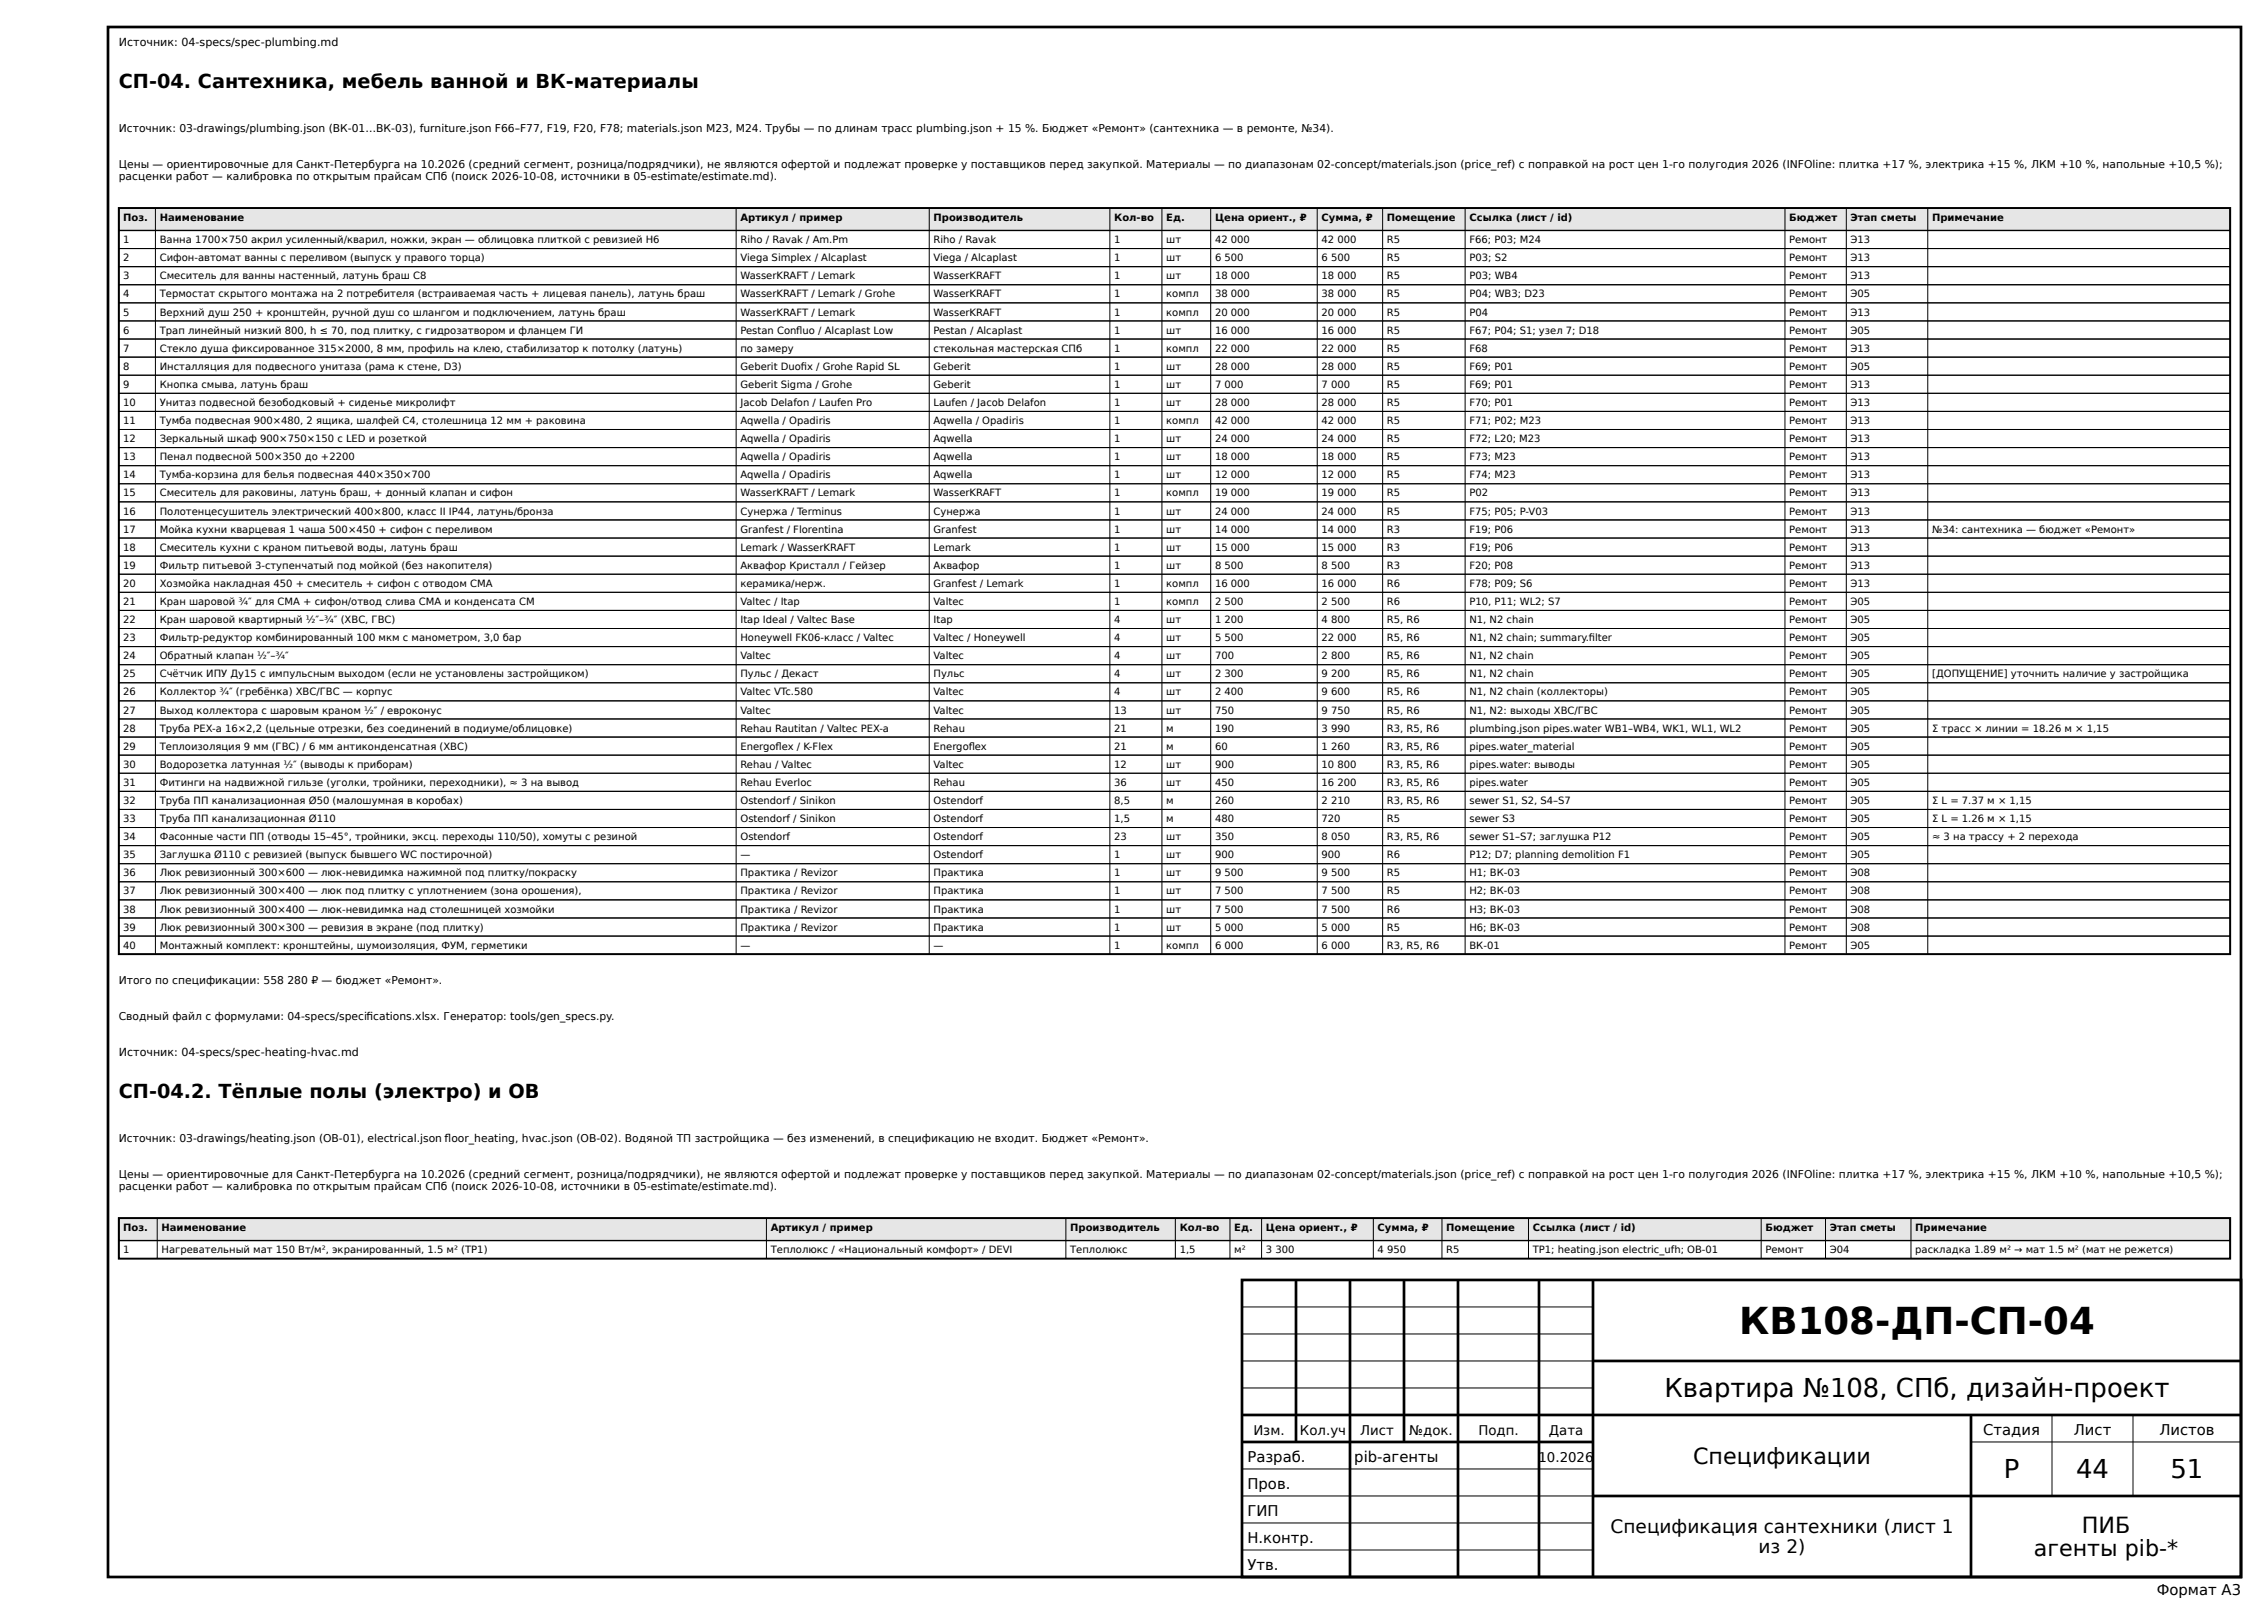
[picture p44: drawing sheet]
<svg xmlns="http://www.w3.org/2000/svg" width="420mm" height="297mm" viewBox="0 0 420 297" stroke-linecap="round" stroke-linejoin="round" font-family="sans-serif">
<defs><g id="words">
<text font-size="6.9" x="322.1" y="247">КВ108-ДП-СП-04</text>
<g font-size="4.8">
<text x="308.2" y="258.8">Квартира №108, СПб, дизайн-проект</text>
<text x="371.1" y="273.6">Р</text>
<text x="384.4" y="273.6">44</text>
<text x="401.9" y="273.6">51</text>
</g>
<g font-size="4.1">
<text x="313.5" y="271">Спецификации</text>
<text x="385.5" y="283.8">ПИБ</text>
<text x="376.6" y="288.2">агенты pib-*</text>
</g>
<g font-size="3.6">
<text x="22" y="16.3">СП-04. Сантехника, мебель ванной и ВК-материалы</text>
<text x="22" y="203.4">СП-04.2. Тёплые полы (электро) и ОВ</text>
</g>
<g font-size="3.4">
<text x="298.3" y="283.9">Спецификация сантехники (лист 1</text>
<text x="325.7" y="287.6">из 2)</text>
</g>
<g font-size="2.7">
<text x="367.2" y="265.8">Стадия</text>
<text x="384" y="265.8">Лист</text>
<text x="399.9" y="265.8">Листов</text>
<text x="231" y="270.7">Разраб.</text>
<text x="231" y="275.7">Пров.</text>
<text x="250.8" y="270.7">pib-агенты</text>
<text x="231" y="280.7">ГИП</text>
<text x="231" y="285.7">Н.контр.</text>
<text x="231" y="290.7">Утв.</text>
<text x="399.4" y="295.4">Формат A3</text>
</g>
<g font-size="2.5">
<text x="232.1" y="265.7">Изм.</text>
<text x="240.7" y="265.7">Кол.уч</text>
<text x="251.9" y="265.7">Лист</text>
<text x="261" y="265.7">№док.</text>
<text x="273.8" y="265.7">Подп.</text>
<text x="286.8" y="265.7">Дата</text>
<text x="284.9" y="270.7">10.2026</text>
</g>
<g font-size="2.1">
<text x="22" y="8.5">Источник: 04-specs/spec-plumbing.md</text>
<text x="22" y="195.5">Источник: 04-specs/spec-heating-hvac.md</text>
</g>
<g font-size="2">
<text x="22" y="24.4">Источник: 03-drawings/plumbing.json (ВК-01…ВК-03), furniture.json F66–F77, F19, F20, F78; materials.json M23, M24. Трубы — по длинам трасс plumbing.json + 15 %. Бюджет «Ремонт» (сантехника — в ремонте, №34).</text>
<text x="22" y="31.1">Цены — ориентировочные для Санкт-Петербурга на 10.2026 (средний сегмент, розница/подрядчики), не являются офертой и подлежат проверке у поставщиков перед закупкой. Материалы — по диапазонам 02-concept/materials.json (price_ref) с поправкой на рост цен 1-го полугодия 2026 (INFOline: плитка +17 %, электрика +15 %, ЛКМ +10 %, напольные +10,5 %);</text>
<text x="22" y="33.3">расценки работ — калибровка по открытым прайсам СПб (поиск 2026-10-08, источники в 05-estimate/estimate.md).</text>
<text x="22" y="182.1">Итого по спецификации: 558 280 ₽ — бюджет «Ремонт».</text>
<text x="22" y="188.8">Сводный файл с формулами: 04-specs/specifcations.xlsx. Генератор: tools/gen_specs.py.</text>
<text x="67.9" y="188.8">i</text>
<text x="22" y="211.5">Источник: 03-drawings/heating.json (ОВ-01), electrical.json foor_heating, hvac.json (ОВ-02). Водяной ТП застройщика — без изменений, в спецификацию не входит. Бюджет «Ремонт».</text>
<text x="82.3" y="211.5">l</text>
<text x="22" y="218.2">Цены — ориентировочные для Санкт-Петербурга на 10.2026 (средний сегмент, розница/подрядчики), не являются офертой и подлежат проверке у поставщиков перед закупкой. Материалы — по диапазонам 02-concept/materials.json (price_ref) с поправкой на рост цен 1-го полугодия 2026 (INFOline: плитка +17 %, электрика +15 %, ЛКМ +10 %, напольные +10,5 %);</text>
<text x="22" y="220.3">расценки работ — калибровка по открытым прайсам СПб (поиск 2026-10-08, источники в 05-estimate/estimate.md).</text>
</g>
<g font-size="1.9">
<text x="22.8" y="40.9">Поз.</text>
<text x="29.6" y="40.9">Наименование</text>
<text x="137.1" y="40.9">Артикул / пример</text>
<text x="172.9" y="40.9">Производитель</text>
<text x="206.3" y="40.9">Кол-во</text>
<text x="216" y="40.9">Ед.</text>
<text x="225" y="40.9">Цена ориент., ₽</text>
<text x="244.7" y="40.9">Сумма, ₽</text>
<text x="256.8" y="40.9">Помещение</text>
<text x="272.1" y="40.9">Ссылка (лист / id)</text>
<text x="331.3" y="40.9">Бюджет</text>
<text x="342.7" y="40.9">Этап сметы</text>
<text x="357.8" y="40.9">Примечание</text>
<text x="22.8" y="45">1</text>
<text x="29.6" y="45">Ванна 1700×750 акрил усиленный/кварил, ножки, экран — облицовка плиткой с ревизией H6</text>
<text x="137.1" y="45">Riho / Ravak / Am.Pm</text>
<text x="172.9" y="45">Riho / Ravak</text>
<text x="206.3" y="45">1</text>
<text x="216" y="45">шт</text>
<text x="225" y="45">42 000</text>
<text x="244.7" y="45">42 000</text>
<text x="256.8" y="45">R5</text>
<text x="272.1" y="45">F66; P03; M24</text>
<text x="331.3" y="45">Ремонт</text>
<text x="342.7" y="45">Э13</text>
<text x="22.8" y="48.4">2</text>
<text x="22.8" y="51.7">3</text>
<text x="29.6" y="48.4">Сифон-автомат ванны с переливом (выпуск у правого торца)</text>
<text x="29.6" y="51.7">Смеситель для ванны настенный, латунь браш C8</text>
<text x="137.1" y="48.4">Viega Simplex / Alcaplast</text>
<text x="137.1" y="51.7">WasserKRAFT / Lemark</text>
<text x="172.9" y="48.4">Viega / Alcaplast</text>
<text x="172.9" y="51.7">WasserKRAFT</text>
<text x="206.3" y="48.4">1</text>
<text x="206.3" y="51.7">1</text>
<text x="216" y="48.4">шт</text>
<text x="216" y="51.7">шт</text>
<text x="225" y="48.4">6 500</text>
<text x="225" y="51.7">18 000</text>
<text x="244.7" y="48.4">6 500</text>
<text x="244.7" y="51.7">18 000</text>
<text x="256.8" y="48.4">R5</text>
<text x="256.8" y="51.7">R5</text>
<text x="272.1" y="48.4">P03; S2</text>
<text x="272.1" y="51.7">P03; WB4</text>
<text x="331.3" y="48.4">Ремонт</text>
<text x="331.3" y="51.7">Ремонт</text>
<text x="342.7" y="48.4">Э13</text>
<text x="342.7" y="51.7">Э13</text>
<text x="22.8" y="55.1">4</text>
<text x="22.8" y="58.4">5</text>
<text x="29.6" y="55.1">Термостат скрытого монтажа на 2 потребителя (встраиваемая часть + лицевая панель), латунь браш</text>
<text x="29.6" y="58.4">Верхний душ 250 + кронштейн, ручной душ со шлангом и подключением, латунь браш</text>
<text x="137.1" y="55.1">WasserKRAFT / Lemark / Grohe</text>
<text x="137.1" y="58.4">WasserKRAFT / Lemark</text>
<text x="172.9" y="55.1">WasserKRAFT</text>
<text x="172.9" y="58.4">WasserKRAFT</text>
<text x="206.3" y="55.1">1</text>
<text x="206.3" y="58.4">1</text>
<text x="216" y="55.1">компл</text>
<text x="216" y="58.4">компл</text>
<text x="225" y="55.1">38 000</text>
<text x="225" y="58.4">20 000</text>
<text x="244.7" y="55.1">38 000</text>
<text x="244.7" y="58.4">20 000</text>
<text x="256.8" y="55.1">R5</text>
<text x="256.8" y="58.4">R5</text>
<text x="272.1" y="55.1">P04; WB3; D23</text>
<text x="272.1" y="58.4">P04</text>
<text x="331.3" y="55.1">Ремонт</text>
<text x="331.3" y="58.4">Ремонт</text>
<text x="342.7" y="55.1">Э05</text>
<text x="342.7" y="58.4">Э13</text>
<text x="22.8" y="61.8">6</text>
<text x="22.8" y="65.1">7</text>
<text x="29.6" y="61.8">Трап линейный низкий 800, h ≤ 70, под плитку, с гидрозатвором и фланцем ГИ</text>
<text x="29.6" y="65.1">Стекло душа фиксированное 315×2000, 8 мм, профиль на клею, стабилизатор к потолку (латунь)</text>
<text x="137.1" y="61.8">Pestan Confuo / Alcaplast Low</text>
<text x="137.1" y="65.1">по замеру</text>
<text x="147.5" y="61.8">l</text>
<text x="172.9" y="61.8">Pestan / Alcaplast</text>
<text x="172.9" y="65.1">стекольная мастерская СПб</text>
<text x="206.3" y="61.8">1</text>
<text x="206.3" y="65.1">1</text>
<text x="216" y="61.8">шт</text>
<text x="216" y="65.1">компл</text>
<text x="225" y="61.8">16 000</text>
<text x="225" y="65.1">22 000</text>
<text x="244.7" y="61.8">16 000</text>
<text x="244.7" y="65.1">22 000</text>
<text x="256.8" y="61.8">R5</text>
<text x="256.8" y="65.1">R5</text>
<text x="272.1" y="61.8">F67; P04; S1; узел 7; D18</text>
<text x="272.1" y="65.1">F68</text>
<text x="331.3" y="61.8">Ремонт</text>
<text x="331.3" y="65.1">Ремонт</text>
<text x="342.7" y="61.8">Э05</text>
<text x="342.7" y="65.1">Э13</text>
<text x="22.8" y="68.5">8</text>
<text x="22.8" y="71.8">9</text>
<text x="29.6" y="68.5">Инсталляция для подвесного унитаза (рама к стене, D3)</text>
<text x="29.6" y="71.8">Кнопка смыва, латунь браш</text>
<text x="137.1" y="68.5">Geberit Duofx / Grohe Rapid SL</text>
<text x="137.1" y="71.8">Geberit Sigma / Grohe</text>
<text x="148.3" y="68.5">i</text>
<text x="172.9" y="68.5">Geberit</text>
<text x="172.9" y="71.8">Geberit</text>
<text x="206.3" y="68.5">1</text>
<text x="206.3" y="71.8">1</text>
<text x="216" y="68.5">шт</text>
<text x="216" y="71.8">шт</text>
<text x="225" y="68.5">28 000</text>
<text x="225" y="71.8">7 000</text>
<text x="244.7" y="68.5">28 000</text>
<text x="244.7" y="71.8">7 000</text>
<text x="256.8" y="68.5">R5</text>
<text x="256.8" y="71.8">R5</text>
<text x="272.1" y="68.5">F69; P01</text>
<text x="272.1" y="71.8">F69; P01</text>
<text x="331.3" y="68.5">Ремонт</text>
<text x="331.3" y="71.8">Ремонт</text>
<text x="342.7" y="68.5">Э05</text>
<text x="342.7" y="71.8">Э13</text>
<text x="22.8" y="75.2">10</text>
<text x="29.6" y="75.2">Унитаз подвесной безободковый + сиденье микролифт</text>
<text x="137.1" y="75.2">Jacob Delafon / Laufen Pro</text>
<text x="172.9" y="75.2">Laufen / Jacob Delafon</text>
<text x="206.3" y="75.2">1</text>
<text x="216" y="75.2">шт</text>
<text x="225" y="75.2">28 000</text>
<text x="244.7" y="75.2">28 000</text>
<text x="256.8" y="75.2">R5</text>
<text x="272.1" y="75.2">F70; P01</text>
<text x="331.3" y="75.2">Ремонт</text>
<text x="342.7" y="75.2">Э13</text>
<text x="22.8" y="78.5">11</text>
<text x="22.8" y="81.9">12</text>
<text x="29.6" y="78.5">Тумба подвесная 900×480, 2 ящика, шалфей C4, столешница 12 мм + раковина</text>
<text x="29.6" y="81.9">Зеркальный шкаф 900×750×150 с LED и розеткой</text>
<text x="137.1" y="78.5">Aqwella / Opadiris</text>
<text x="137.1" y="81.9">Aqwella / Opadiris</text>
<text x="172.9" y="78.5">Aqwella / Opadiris</text>
<text x="172.9" y="81.9">Aqwella</text>
<text x="206.3" y="78.5">1</text>
<text x="206.3" y="81.9">1</text>
<text x="216" y="78.5">компл</text>
<text x="216" y="81.9">шт</text>
<text x="225" y="78.5">42 000</text>
<text x="225" y="81.9">24 000</text>
<text x="244.7" y="78.5">42 000</text>
<text x="244.7" y="81.9">24 000</text>
<text x="256.8" y="78.5">R5</text>
<text x="256.8" y="81.9">R5</text>
<text x="272.1" y="78.5">F71; P02; M23</text>
<text x="272.1" y="81.9">F72; L20; M23</text>
<text x="331.3" y="78.5">Ремонт</text>
<text x="331.3" y="81.9">Ремонт</text>
<text x="342.7" y="78.5">Э13</text>
<text x="342.7" y="81.9">Э13</text>
<text x="22.8" y="85.2">13</text>
<text x="22.8" y="88.6">14</text>
<text x="29.6" y="85.2">Пенал подвесной 500×350 до +2200</text>
<text x="29.6" y="88.6">Тумба-корзина для белья подвесная 440×350×700</text>
<text x="137.1" y="85.2">Aqwella / Opadiris</text>
<text x="137.1" y="88.6">Aqwella / Opadiris</text>
<text x="172.9" y="85.2">Aqwella</text>
<text x="172.9" y="88.6">Aqwella</text>
<text x="206.3" y="85.2">1</text>
<text x="206.3" y="88.6">1</text>
<text x="216" y="85.2">шт</text>
<text x="216" y="88.6">шт</text>
<text x="225" y="85.2">18 000</text>
<text x="225" y="88.6">12 000</text>
<text x="244.7" y="85.2">18 000</text>
<text x="244.7" y="88.6">12 000</text>
<text x="256.8" y="85.2">R5</text>
<text x="256.8" y="88.6">R5</text>
<text x="272.1" y="85.2">F73; M23</text>
<text x="272.1" y="88.6">F74; M23</text>
<text x="331.3" y="85.2">Ремонт</text>
<text x="331.3" y="88.6">Ремонт</text>
<text x="342.7" y="85.2">Э13</text>
<text x="342.7" y="88.6">Э13</text>
<text x="22.8" y="91.9">15</text>
<text x="22.8" y="95.3">16</text>
<text x="29.6" y="91.9">Смеситель для раковины, латунь браш, + донный клапан и сифон</text>
<text x="29.6" y="95.3">Полотенцесушитель электрический 400×800, класс II IP44, латунь/бронза</text>
<text x="137.1" y="91.9">WasserKRAFT / Lemark</text>
<text x="137.1" y="95.3">Сунержа / Terminus</text>
<text x="172.9" y="91.9">WasserKRAFT</text>
<text x="172.9" y="95.3">Сунержа</text>
<text x="206.3" y="91.9">1</text>
<text x="206.3" y="95.3">1</text>
<text x="216" y="91.9">компл</text>
<text x="216" y="95.3">шт</text>
<text x="225" y="91.9">19 000</text>
<text x="225" y="95.3">24 000</text>
<text x="244.7" y="91.9">19 000</text>
<text x="244.7" y="95.3">24 000</text>
<text x="256.8" y="91.9">R5</text>
<text x="256.8" y="95.3">R5</text>
<text x="272.1" y="91.9">P02</text>
<text x="272.1" y="95.3">F75; P05; P-V03</text>
<text x="331.3" y="91.9">Ремонт</text>
<text x="331.3" y="95.3">Ремонт</text>
<text x="342.7" y="91.9">Э13</text>
<text x="342.7" y="95.3">Э13</text>
<text x="22.8" y="98.6">17</text>
<text x="22.8" y="102">18</text>
<text x="29.6" y="98.6">Мойка кухни кварцевая 1 чаша 500×450 + сифон с переливом</text>
<text x="29.6" y="102">Смеситель кухни с краном питьевой воды, латунь браш</text>
<text x="137.1" y="98.6">Granfest / Florentina</text>
<text x="137.1" y="102">Lemark / WasserKRAFT</text>
<text x="172.9" y="98.6">Granfest</text>
<text x="172.9" y="102">Lemark</text>
<text x="206.3" y="98.6">1</text>
<text x="206.3" y="102">1</text>
<text x="216" y="98.6">шт</text>
<text x="216" y="102">шт</text>
<text x="225" y="98.6">14 000</text>
<text x="225" y="102">15 000</text>
<text x="244.7" y="98.6">14 000</text>
<text x="244.7" y="102">15 000</text>
<text x="256.8" y="98.6">R3</text>
<text x="256.8" y="102">R3</text>
<text x="272.1" y="98.6">F19; P06</text>
<text x="272.1" y="102">F19; P06</text>
<text x="331.3" y="98.6">Ремонт</text>
<text x="331.3" y="102">Ремонт</text>
<text x="342.7" y="98.6">Э13</text>
<text x="342.7" y="102">Э13</text>
<text x="357.8" y="98.6">№34: сантехника — бюджет «Ремонт»</text>
<text x="22.8" y="105.3">19</text>
<text x="29.6" y="105.3">Фильтр питьевой 3-ступенчатый под мойкой (без накопителя)</text>
<text x="137.1" y="105.3">Аквафор Кристалл / Гейзер</text>
<text x="172.9" y="105.3">Аквафор</text>
<text x="206.3" y="105.3">1</text>
<text x="216" y="105.3">шт</text>
<text x="225" y="105.3">8 500</text>
<text x="244.7" y="105.3">8 500</text>
<text x="256.8" y="105.3">R3</text>
<text x="272.1" y="105.3">F20; P08</text>
<text x="331.3" y="105.3">Ремонт</text>
<text x="342.7" y="105.3">Э13</text>
<text x="22.8" y="108.7">20</text>
<text x="22.8" y="112">21</text>
<text x="29.6" y="108.7">Хозмойка накладная 450 + смеситель + сифон с отводом СМА</text>
<text x="29.6" y="112">Кран шаровой ¾″ для СМА + сифон/отвод слива СМА и конденсата СМ</text>
<text x="137.1" y="108.7">керамика/нерж.</text>
<text x="137.1" y="112">Valtec / Itap</text>
<text x="172.9" y="108.7">Granfest / Lemark</text>
<text x="172.9" y="112">Valtec</text>
<text x="206.3" y="108.7">1</text>
<text x="206.3" y="112">1</text>
<text x="216" y="108.7">компл</text>
<text x="216" y="112">компл</text>
<text x="225" y="108.7">16 000</text>
<text x="225" y="112">2 500</text>
<text x="244.7" y="108.7">16 000</text>
<text x="244.7" y="112">2 500</text>
<text x="256.8" y="108.7">R6</text>
<text x="256.8" y="112">R6</text>
<text x="272.1" y="108.7">F78; P09; S6</text>
<text x="272.1" y="112">P10, P11; WL2; S7</text>
<text x="331.3" y="108.7">Ремонт</text>
<text x="331.3" y="112">Ремонт</text>
<text x="342.7" y="108.7">Э13</text>
<text x="342.7" y="112">Э05</text>
<text x="22.8" y="115.4">22</text>
<text x="22.8" y="118.7">23</text>
<text x="29.6" y="115.4">Кран шаровой квартирный ½″–¾″ (ХВС, ГВС)</text>
<text x="29.6" y="118.7">Фильтр-редуктор комбинированный 100 мкм с манометром, 3,0 бар</text>
<text x="137.1" y="115.4">Itap Ideal / Valtec Base</text>
<text x="137.1" y="118.7">Honeywell FK06-класс / Valtec</text>
<text x="172.9" y="115.4">Itap</text>
<text x="172.9" y="118.7">Valtec / Honeywell</text>
<text x="206.3" y="115.4">4</text>
<text x="206.3" y="118.7">4</text>
<text x="216" y="115.4">шт</text>
<text x="216" y="118.7">шт</text>
<text x="225" y="115.4">1 200</text>
<text x="225" y="118.7">5 500</text>
<text x="244.7" y="115.4">4 800</text>
<text x="244.7" y="118.7">22 000</text>
<text x="256.8" y="115.4">R5, R6</text>
<text x="256.8" y="118.7">R5, R6</text>
<text x="272.1" y="115.4">N1, N2 chain</text>
<text x="272.1" y="118.7">N1, N2 chain; summary.flter</text>
<text x="294.2" y="118.7">i</text>
<text x="331.3" y="115.4">Ремонт</text>
<text x="331.3" y="118.7">Ремонт</text>
<text x="342.7" y="115.4">Э05</text>
<text x="342.7" y="118.7">Э05</text>
<text x="22.8" y="122.1">24</text>
<text x="22.8" y="125.4">25</text>
<text x="29.6" y="122.1">Обратный клапан ½″–¾″</text>
<text x="29.6" y="125.4">Счётчик ИПУ Ду15 с импульсным выходом (если не установлены застройщиком)</text>
<text x="137.1" y="122.1">Valtec</text>
<text x="137.1" y="125.4">Пульс / Декаст</text>
<text x="172.9" y="122.1">Valtec</text>
<text x="172.9" y="125.4">Пульс</text>
<text x="206.3" y="122.1">4</text>
<text x="206.3" y="125.4">4</text>
<text x="216" y="122.1">шт</text>
<text x="216" y="125.4">шт</text>
<text x="225" y="122.1">700</text>
<text x="225" y="125.4">2 300</text>
<text x="244.7" y="122.1">2 800</text>
<text x="244.7" y="125.4">9 200</text>
<text x="256.8" y="122.1">R5, R6</text>
<text x="256.8" y="125.4">R5, R6</text>
<text x="272.1" y="122.1">N1, N2 chain</text>
<text x="272.1" y="125.4">N1, N2 chain</text>
<text x="331.3" y="122.1">Ремонт</text>
<text x="331.3" y="125.4">Ремонт</text>
<text x="342.7" y="122.1">Э05</text>
<text x="342.7" y="125.4">Э05</text>
<text x="357.8" y="125.4">[ДОПУЩЕНИЕ] уточнить наличие у застройщика</text>
<text x="22.8" y="128.8">26</text>
<text x="29.6" y="128.8">Коллектор ¾″ (гребёнка) ХВС/ГВС — корпус</text>
<text x="137.1" y="128.8">Valtec VTc.580</text>
<text x="172.9" y="128.8">Valtec</text>
<text x="206.3" y="128.8">4</text>
<text x="216" y="128.8">шт</text>
<text x="225" y="128.8">2 400</text>
<text x="244.7" y="128.8">9 600</text>
<text x="256.8" y="128.8">R5, R6</text>
<text x="272.1" y="128.8">N1, N2 chain (коллекторы)</text>
<text x="331.3" y="128.8">Ремонт</text>
<text x="342.7" y="128.8">Э05</text>
<text x="22.8" y="132.1">27</text>
<text x="22.8" y="135.5">28</text>
<text x="29.6" y="132.1">Выход коллектора с шаровым краном ½″ / евроконус</text>
<text x="29.6" y="135.5">Труба PEX-a 16×2,2 (цельные отрезки, без соединений в подиуме/облицовке)</text>
<text x="137.1" y="132.1">Valtec</text>
<text x="137.1" y="135.5">Rehau Rautitan / Valtec PEX-a</text>
<text x="172.9" y="132.1">Valtec</text>
<text x="172.9" y="135.5">Rehau</text>
<text x="206.3" y="132.1">13</text>
<text x="206.3" y="135.5">21</text>
<text x="216" y="132.1">шт</text>
<text x="216" y="135.5">м</text>
<text x="225" y="132.1">750</text>
<text x="225" y="135.5">190</text>
<text x="244.7" y="132.1">9 750</text>
<text x="244.7" y="135.5">3 990</text>
<text x="256.8" y="132.1">R5, R6</text>
<text x="256.8" y="135.5">R3, R5, R6</text>
<text x="272.1" y="132.1">N1, N2: выходы ХВС/ГВС</text>
<text x="272.1" y="135.5">plumbing.json pipes.water WB1–WB4, WK1, WL1, WL2</text>
<text x="331.3" y="132.1">Ремонт</text>
<text x="331.3" y="135.5">Ремонт</text>
<text x="342.7" y="132.1">Э05</text>
<text x="342.7" y="135.5">Э05</text>
<text x="357.8" y="135.5">Σ трасс × линии = 18.26 м × 1,15</text>
<text x="22.8" y="138.8">29</text>
<text x="22.8" y="142.2">30</text>
<text x="29.6" y="138.8">Теплоизоляция 9 мм (ГВС) / 6 мм антиконденсатная (ХВС)</text>
<text x="29.6" y="142.2">Водорозетка латунная ½″ (выводы к приборам)</text>
<text x="137.1" y="138.8">Energofex / K-Flex</text>
<text x="137.1" y="142.2">Rehau / Valtec</text>
<text x="143.6" y="138.8">l</text>
<text x="172.9" y="138.8">Energofex</text>
<text x="172.9" y="142.2">Valtec</text>
<text x="179.4" y="138.8">l</text>
<text x="206.3" y="138.8">21</text>
<text x="206.3" y="142.2">12</text>
<text x="216" y="138.8">м</text>
<text x="216" y="142.2">шт</text>
<text x="225" y="138.8">60</text>
<text x="225" y="142.2">900</text>
<text x="244.7" y="138.8">1 260</text>
<text x="244.7" y="142.2">10 800</text>
<text x="256.8" y="138.8">R3, R5, R6</text>
<text x="256.8" y="142.2">R3, R5, R6</text>
<text x="272.1" y="138.8">pipes.water_material</text>
<text x="272.1" y="142.2">pipes.water: выводы</text>
<text x="331.3" y="138.8">Ремонт</text>
<text x="331.3" y="142.2">Ремонт</text>
<text x="342.7" y="138.8">Э05</text>
<text x="342.7" y="142.2">Э05</text>
<text x="22.8" y="145.5">31</text>
<text x="22.8" y="148.9">32</text>
<text x="29.6" y="145.5">Фитинги на надвижной гильзе (уголки, тройники, переходники), ≈ 3 на вывод</text>
<text x="29.6" y="148.9">Труба ПП канализационная Ø50 (малошумная в коробах)</text>
<text x="137.1" y="145.5">Rehau Everloc</text>
<text x="137.1" y="148.9">Ostendorf / Sinikon</text>
<text x="172.9" y="145.5">Rehau</text>
<text x="172.9" y="148.9">Ostendorf</text>
<text x="206.3" y="145.5">36</text>
<text x="206.3" y="148.9">8,5</text>
<text x="216" y="145.5">шт</text>
<text x="216" y="148.9">м</text>
<text x="225" y="145.5">450</text>
<text x="225" y="148.9">260</text>
<text x="244.7" y="145.5">16 200</text>
<text x="244.7" y="148.9">2 210</text>
<text x="256.8" y="145.5">R3, R5, R6</text>
<text x="256.8" y="148.9">R3, R5, R6</text>
<text x="272.1" y="145.5">pipes.water</text>
<text x="272.1" y="148.9">sewer S1, S2, S4–S7</text>
<text x="331.3" y="145.5">Ремонт</text>
<text x="331.3" y="148.9">Ремонт</text>
<text x="342.7" y="145.5">Э05</text>
<text x="342.7" y="148.9">Э05</text>
<text x="357.8" y="148.9">Σ L = 7.37 м × 1,15</text>
<text x="22.8" y="152.2">33</text>
<text x="22.8" y="155.6">34</text>
<text x="29.6" y="152.2">Труба ПП канализационная Ø110</text>
<text x="29.6" y="155.6">Фасонные части ПП (отводы 15–45°, тройники, эксц. переходы 110/50), хомуты с резиной</text>
<text x="137.1" y="152.2">Ostendorf / Sinikon</text>
<text x="137.1" y="155.6">Ostendorf</text>
<text x="172.9" y="152.2">Ostendorf</text>
<text x="172.9" y="155.6">Ostendorf</text>
<text x="206.3" y="152.2">1,5</text>
<text x="206.3" y="155.6">23</text>
<text x="216" y="152.2">м</text>
<text x="216" y="155.6">шт</text>
<text x="225" y="152.2">480</text>
<text x="225" y="155.6">350</text>
<text x="244.7" y="152.2">720</text>
<text x="244.7" y="155.6">8 050</text>
<text x="256.8" y="152.2">R5</text>
<text x="256.8" y="155.6">R3, R5, R6</text>
<text x="272.1" y="152.2">sewer S3</text>
<text x="272.1" y="155.6">sewer S1–S7; заглушка P12</text>
<text x="331.3" y="152.2">Ремонт</text>
<text x="331.3" y="155.6">Ремонт</text>
<text x="342.7" y="152.2">Э05</text>
<text x="342.7" y="155.6">Э05</text>
<text x="357.8" y="152.2">Σ L = 1.26 м × 1,15</text>
<text x="357.8" y="155.6">≈ 3 на трассу + 2 перехода</text>
<text x="22.8" y="158.9">35</text>
<text x="29.6" y="158.9">Заглушка Ø110 с ревизией (выпуск бывшего WC постирочной)</text>
<text x="137.1" y="158.9">—</text>
<text x="172.9" y="158.9">Ostendorf</text>
<text x="206.3" y="158.9">1</text>
<text x="216" y="158.9">шт</text>
<text x="225" y="158.9">900</text>
<text x="244.7" y="158.9">900</text>
<text x="256.8" y="158.9">R6</text>
<text x="272.1" y="158.9">P12; D7; planning demolition F1</text>
<text x="331.3" y="158.9">Ремонт</text>
<text x="342.7" y="158.9">Э05</text>
<text x="22.8" y="162.3">36</text>
<text x="22.8" y="165.6">37</text>
<text x="29.6" y="162.3">Люк ревизионный 300×600 — люк-невидимка нажимной под плитку/покраску</text>
<text x="29.6" y="165.6">Люк ревизионный 300×400 — люк под плитку с уплотнением (зона орошения),</text>
<text x="137.1" y="162.3">Практика / Revizor</text>
<text x="137.1" y="165.6">Практика / Revizor</text>
<text x="172.9" y="162.3">Практика</text>
<text x="172.9" y="165.6">Практика</text>
<text x="206.3" y="162.3">1</text>
<text x="206.3" y="165.6">1</text>
<text x="216" y="162.3">шт</text>
<text x="216" y="165.6">шт</text>
<text x="225" y="162.3">9 500</text>
<text x="225" y="165.6">7 500</text>
<text x="244.7" y="162.3">9 500</text>
<text x="244.7" y="165.6">7 500</text>
<text x="256.8" y="162.3">R5</text>
<text x="256.8" y="165.6">R5</text>
<text x="272.1" y="162.3">H1; ВК-03</text>
<text x="272.1" y="165.6">H2; ВК-03</text>
<text x="331.3" y="162.3">Ремонт</text>
<text x="331.3" y="165.6">Ремонт</text>
<text x="342.7" y="162.3">Э08</text>
<text x="342.7" y="165.6">Э08</text>
<text x="22.8" y="169">38</text>
<text x="22.8" y="172.3">39</text>
<text x="29.6" y="169">Люк ревизионный 300×400 — люк-невидимка над столешницей хозмойки</text>
<text x="29.6" y="172.3">Люк ревизионный 300×300 — ревизия в экране (под плитку)</text>
<text x="137.1" y="169">Практика / Revizor</text>
<text x="137.1" y="172.3">Практика / Revizor</text>
<text x="172.9" y="169">Практика</text>
<text x="172.9" y="172.3">Практика</text>
<text x="206.3" y="169">1</text>
<text x="206.3" y="172.3">1</text>
<text x="216" y="169">шт</text>
<text x="216" y="172.3">шт</text>
<text x="225" y="169">7 500</text>
<text x="225" y="172.3">5 000</text>
<text x="244.7" y="169">7 500</text>
<text x="244.7" y="172.3">5 000</text>
<text x="256.8" y="169">R6</text>
<text x="256.8" y="172.3">R5</text>
<text x="272.1" y="169">H3; ВК-03</text>
<text x="272.1" y="172.3">H6; ВК-03</text>
<text x="331.3" y="169">Ремонт</text>
<text x="331.3" y="172.3">Ремонт</text>
<text x="342.7" y="169">Э08</text>
<text x="342.7" y="172.3">Э08</text>
<text x="22.8" y="175.7">40</text>
<text x="29.6" y="175.7">Монтажный комплект: кронштейны, шумоизоляция, ФУМ, герметики</text>
<text x="137.1" y="175.7">—</text>
<text x="172.9" y="175.7">—</text>
<text x="206.3" y="175.7">1</text>
<text x="216" y="175.7">компл</text>
<text x="225" y="175.7">6 000</text>
<text x="244.7" y="175.7">6 000</text>
<text x="256.8" y="175.7">R3, R5, R6</text>
<text x="272.1" y="175.7">ВК-01</text>
<text x="331.3" y="175.7">Ремонт</text>
<text x="342.7" y="175.7">Э05</text>
<text x="22.8" y="227.9">Поз.</text>
<text x="29.9" y="227.9">Наименование</text>
<text x="142.7" y="227.9">Артикул / пример</text>
<text x="198.2" y="227.9">Производитель</text>
<text x="218.5" y="227.9">Кол-во</text>
<text x="228.6" y="227.9">Ед.</text>
<text x="234.4" y="227.9">Цена ориент., ₽</text>
<text x="255.1" y="227.9">Сумма, ₽</text>
<text x="267.8" y="227.9">Помещение</text>
<text x="283.9" y="227.9">Ссылка (лист / id)</text>
<text x="326.9" y="227.9">Бюджет</text>
<text x="338.9" y="227.9">Этап сметы</text>
<text x="354.7" y="227.9">Примечание</text>
<text x="22.8" y="232.1">1</text>
<text x="29.9" y="232.1">Нагревательный мат 150 Вт/м², экранированный, 1.5 м² (TP1)</text>
<text x="142.7" y="232.1">Теплолюкс / «Национальный комфорт» / DEVI</text>
<text x="198.2" y="232.1">Теплолюкс</text>
<text x="218.5" y="232.1">1,5</text>
<text x="228.6" y="232.1">м²</text>
<text x="234.4" y="232.1">3 300</text>
<text x="255.1" y="232.1">4 950</text>
<text x="267.8" y="232.1">R5</text>
<text x="283.9" y="232.1">TP1; heating.json electric_ufh; ОВ-01</text>
<text x="326.9" y="232.1">Ремонт</text>
<text x="338.9" y="232.1">Э04</text>
<text x="354.7" y="232.1">раскладка 1.89 м² → мат 1.5 м² (мат не режется)</text>
</g>
</g></defs>
<g fill="#e6e6e6">
<path d="M22 38.5h391v4.2h-391z"/>
<path d="M22 225.6h391v4.1h-391z"/>
</g>
<path d="M22 38.5h391v4.2h-391zM22 225.6h391v4.1h-391z" fill="none" stroke="#000" stroke-width=".25"/>
<g fill="none" stroke="#000" stroke-width=".19">
<path d="M22 38.5v138.2M28.8 38.5v138.2M136.3 38.5v138.2M172.1 38.5v138.2M205.5 38.5v138.2M215.2 38.5v138.2M224.2 38.5v138.2M243.9 38.5v138.2M256 38.5v138.2M271.3 38.5v138.2M330.5 38.5v138.2M341.9 38.5v138.2"/>
<path d="M357 38.5v138.2M413 38.5v138.2M22 42.7h391v3.3h-391zM22 46h391v3.4h-391zM22 49.4h391v3.3h-391zM22 52.7h391v3.4h-391zM22 56.1h391v3.3h-391zM22 59.4h391v3.4h-391zM22 62.8h391v3.3h-391zM22 66.1h391v3.4h-391zM22 69.5h391v3.3h-391zM22 72.8h391v3.4h-391z"/>
<path d="M22 76.2h391v3.3h-391zM22 79.5h391v3.4h-391zM22 82.9h391v3.3h-391zM22 86.2h391v3.4h-391zM22 89.6h391v3.3h-391zM22 92.9h391v3.4h-391zM22 96.3h391v3.3h-391zM22 99.6h391v3.4h-391zM22 103h391v3.3h-391zM22 106.3h391v3.4h-391zM22 109.7h391v3.3h-391zM22 113h391v3.4h-391z"/>
<path d="M22 116.4h391v3.3h-391zM22 119.7h391v3.4h-391zM22 123.1h391v3.3h-391zM22 126.4h391v3.4h-391zM22 129.8h391v3.3h-391zM22 133.1h391v3.4h-391zM22 136.5h391v3.3h-391zM22 139.8h391v3.4h-391zM22 143.2h391v3.3h-391zM22 146.5h391v3.4h-391zM22 149.9h391v3.3h-391zM22 153.2h391v3.4h-391z"/>
<path d="M22 156.6h391v3.3h-391zM22 159.9h391v3.4h-391zM22 163.3h391v3.3h-391zM22 166.6h391v3.4h-391zM22 170h391v3.3h-391zM22 173.3h391v3.4h-391zM22 229.7h391v3.4h-391zM22 225.6v7.5M29.1 225.6v7.5M141.9 225.6v7.5M197.4 225.6v7.5M217.7 225.6v7.5"/>
<path d="M227.8 225.6v7.5M233.6 225.6v7.5M254.3 225.6v7.5M267 225.6v7.5M283.1 225.6v7.5M326.1 225.6v7.5M338.1 225.6v7.5M353.9 225.6v7.5M413 225.6v7.5"/>
</g>
<path d="M22 38.5h391v138.2h-391zM22 225.6h391v7.5h-391z" fill="none" stroke="#000" stroke-width=".35"/>
<path d="M230 237h185v55h-185z" fill="#fff"/>
<g fill="none" stroke="#000" stroke-width=".5">
<path d="M20 5h395v287h-395zM230 237h185v55h-185zM240 237v30M250 237v55M260 237v30M270 237v55M285 237v55M295 237v55M295 252h120M230 262h185M230 267h65M295 277h120"/>
<path d="M365 262v30"/>
</g>
<path d="M230 257h65M230 252h65M230 247h65M230 242h65M230 277h65M230 272h65M365 267h50M380 262v15M395 262v15M230 287h65M230 282h65" fill="none" stroke="#000" stroke-width=".19"/>
<use href="#words"/>
</svg>
